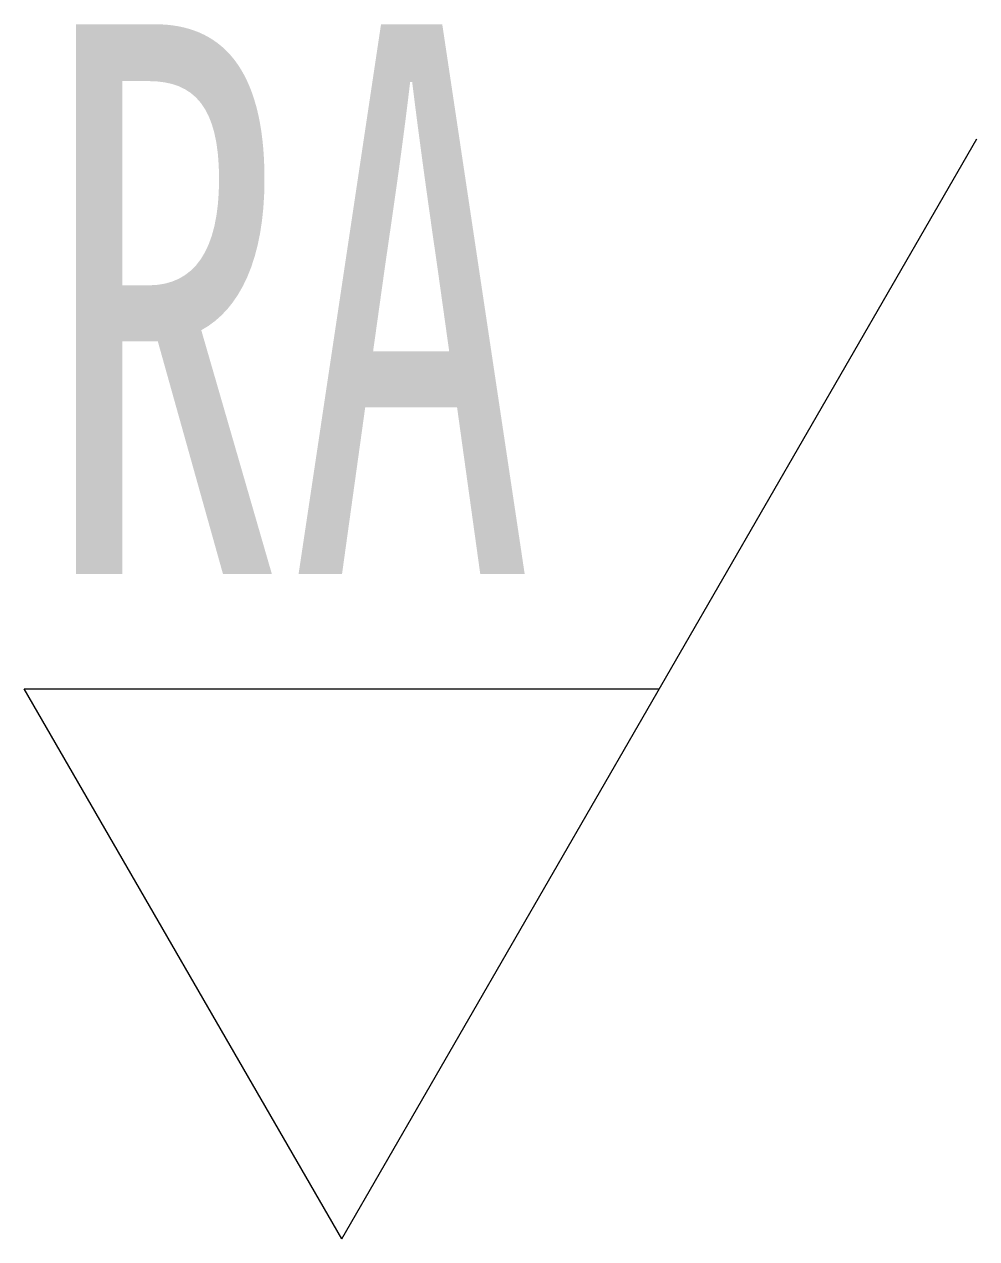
# Model space of a CAD drawing. Header units: millimetres. Extents: x 95.1 to 103.8, y 124.5 to 135.5.
import ezdxf

# ---------------------------------------------------------------- set-up
doc = ezdxf.new("R2010")
doc.units = ezdxf.units.MM
doc.layers.add('4细实线', color=7, linetype='Continuous')
doc.styles.add('text', font='SIMFANG.TTF', dxfattribs={"width": 0.66})

msp = doc.modelspace()

# ---------------------------------------------------------------- linework, layer by layer
at = {"layer": '4细实线'}
for p, q in [((98, 124.5), (103.774, 134.5)), ((95.113, 129.5), (100.887, 129.5)), ((98, 124.5), (95.113, 129.5))]:
    msp.add_line(p, q, dxfattribs=at)

# ---------------------------------------------------------------- texts
at = {"layer": '4细实线', "style": 'text', "width": 0.66}
msp.add_attdef('RA', (95.268, 130.543), '1.6', height=5, dxfattribs=at)

doc.saveas('drawing.dxf')
